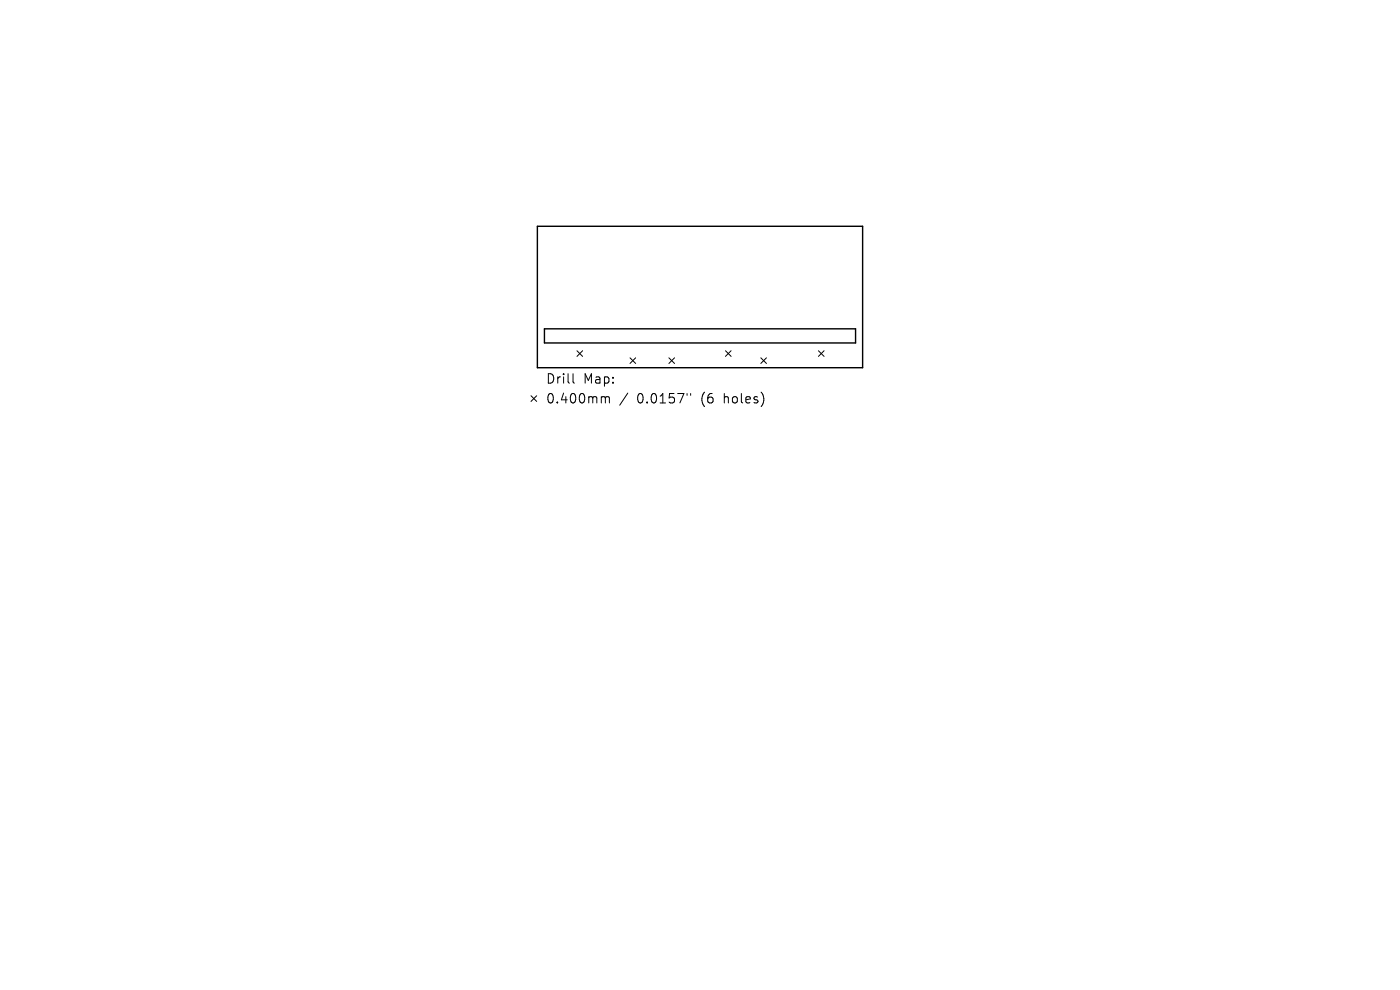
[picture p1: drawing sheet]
<svg xmlns="http://www.w3.org/2000/svg" width="297mm" height="210mm" viewBox="0 0 297 210" stroke-linecap="round" stroke-linejoin="round" font-family="sans-serif">
<defs><g id="words">
<g font-size="2.8">
<text x="115.9" y="81.6">Drill</text>
<text x="123.8" y="81.6">Map:</text>
<text x="115.9" y="85.8">0.400mm</text>
<text x="135.1" y="85.8">0.0157&quot;</text>
<text x="148.7" y="85.8">(6</text>
<text x="153.6" y="85.8">holes)</text>
</g>
</g></defs>
<path d="M114 48h69v30h-69zM115.5 69.8h66v3h-66z" fill="none" stroke="#000" stroke-width=".3"/>
<g fill="none" stroke="#000" stroke-width=".21">
<path d="M121.6 79.3v1.7l.3 .3M122.4 74.4l1.2 1.2M123.6 74.4l-1.2 1.2M133.7 75.9l1.2 1.2M134.9 75.9l-1.2 1.2M141.9 75.9l1.2 1.2M143.1 75.9l-1.2 1.2M153.9 74.4l1.2 1.2M155.1 74.4l-1.2 1.2M161.4 75.9l1.2 1.2M162.6 75.9l-1.2 1.2M173.6 74.4l1.2 1.2"/>
<path d="M174.8 74.4l-1.2 1.2M112.7 84l1.2 1.2M113.9 84l-1.2 1.2M128.1 84.1l.3 .3M128.4 84.4v1.1M128.4 84.4l.3-.3 .5 .1 .1 1.3M133.2 83.4l-1.7 2.6M145.8 83.5v.4M146.5 83.5v.4M161.9 84v1.4"/>
</g>
<use href="#words"/>
</svg>
